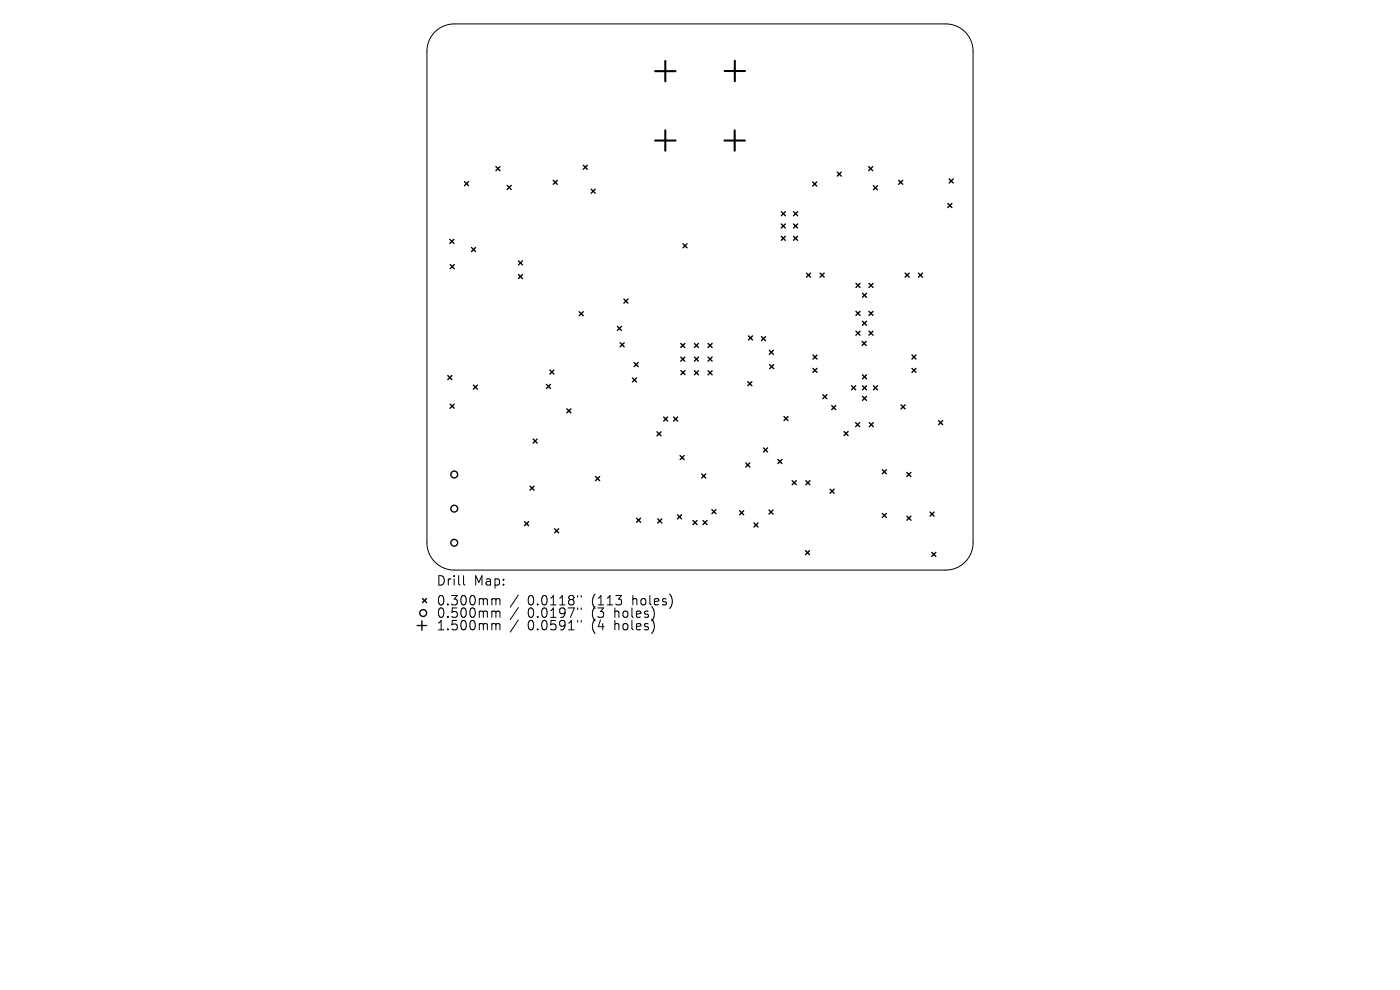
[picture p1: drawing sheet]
<svg xmlns="http://www.w3.org/2000/svg" width="297mm" height="210mm" viewBox="0 0 297 210" stroke-linecap="round" stroke-linejoin="round" font-family="sans-serif">
<defs><g id="words">
<g font-size="2.8">
<text x="92.5" y="124.5">Drill</text>
<text x="100.5" y="124.5">Map:</text>
<text x="92.5" y="128.7">0.300mm</text>
<text x="92.5" y="131.3">0.500mm</text>
<text x="111.9" y="128.7">0.0118&quot;</text>
<text x="111.9" y="131.3">0.0197&quot;</text>
<text x="125.7" y="128.7">(113</text>
<text x="125.7" y="131.3">(3</text>
<text x="130.6" y="131.3">holes)</text>
<text x="134.4" y="128.7">holes)</text>
<text x="92.5" y="134">1.500mm</text>
<text x="111.9" y="134">0.0591&quot;</text>
<text x="125.7" y="134">(4</text>
<text x="130.6" y="134">holes)</text>
</g>
</g></defs>
<g fill="none" stroke="#000" stroke-width=".21">
<path d="M92.3 6.8a5.8 5.8 0 0 1 4.1-1.7h104.2a5.8 5.8 0 0 1 5.8 5.8v104.2a5.8 5.8 0 0 1-5.8 5.8h-104.2a5.8 5.8 0 0 1-5.8-5.8v-104.2a5.8 5.8 0 0 1 1.7-4.1zM98.3 122.1v1.7l.3 .3M104.6 127l.5 .1 .1 .2M104.6 129.6h.3l.3 .3M104.6 132.3h.3l.3 .3M105.2 127.3l.3-.3 .5 .1 .1 1.2M105.2 127.3v1M105.2 129.9v1.1M105.2 132.6v1M105.2 129.9l.3-.3 .5 .1 .1 1.3M105.2 132.6l.3-.3 .5 .1 .1 1.2M110 126.2l-1.8 2.6"/>
<path d="M110 128.9l-1.8 2.5M110 131.5l-1.8 2.6M122.5 126.3v.4M122.5 129v.3M122.5 131.6v.4M123.3 126.3v.4M123.3 129v.3M123.3 131.6v.4"/>
</g>
<g fill="none" stroke="#000" stroke-width=".29">
<path d="M98.5 38.5l.9 .9M99.4 38.5l-.9 .9M105.2 35.3l.9 .9M106.1 35.3l-.9 .9M107.6 39.3l.9 .9M108.5 39.3l-.9 .9M117.4 38.2l.8 .9M118.2 38.2l-.8 .9M123.7 35.1l.9 .8M124.6 35.1l-.9 .8M172.4 38.6l.9 .9M173.3 38.6l-.9 .9"/>
<path d="M177.6 36.5l.9 .9M178.5 36.5l-.9 .9M184.3 35.3l.8 .9M185.1 35.3l-.8 .9M185.3 39.4l.9 .9M186.2 39.4l-.9 .9M190.6 38.2l.9 .9M191.5 38.2l-.9 .9M201.4 37.9l.8 .9M202.2 37.9l-.8 .9M95.4 50.8l.9 .8M95.5 56.1l.9 .9"/>
<path d="M96.3 50.8l-.9 .8M96.4 56.1l-.9 .9M100 52.5l.9 .9M100.9 52.5l-.9 .9M110 55.3l.8 .9M110 58.2l.8 .9M110.8 55.3l-.8 .9M110.8 58.2l-.8 .9M125.4 40.1l.9 .9M126.3 40.1l-.9 .9M144.9 51.7l.8 .9M145.7 51.7l-.8 .9"/>
<path d="M165.7 44.9l.9 .9M165.7 47.5l.9 .9M165.7 50.1l.9 .9M166.6 44.9l-.9 .9M166.6 47.5l-.9 .9M166.6 50.1l-.9 .9M168.3 47.5l.9 .9M168.3 50.1l.9 .9M168.3 44.9l.9 .9M169.2 44.9l-.9 .9M169.2 47.5l-.9 .9M169.2 50.1l-.9 .9"/>
<path d="M171.1 57.9l.9 .9M172 57.9l-.9 .9M174 57.9l.8 .9M174.8 57.9l-.8 .9M192 57.9l.9 .9M192.9 57.9l-.9 .9M194.8 57.9l.9 .9M195.7 57.9l-.9 .9M201.1 43.2l.8 .8M201.9 43.2l-.8 .8M95 79.7l.9 .8M95.9 79.7l-.9 .8"/>
<path d="M116.6 78.5l.9 .9M117.5 78.5l-.9 .9M122.9 66.1l.8 .9M123.7 66.1l-.8 .9M131 69.2l.8 .9M131.6 72.7l.8 .9M131.8 69.2l-.8 .9M132.4 63.4l.8 .9M132.4 72.7l-.8 .9M133.2 63.4l-.8 .9M134.5 76.9l.9 .9M135.4 76.9l-.9 .9"/>
<path d="M144.4 72.9l.9 .8M144.4 75.7l.9 .9M144.4 78.6l.9 .9M145.3 72.9l-.9 .8M145.3 75.7l-.9 .9M145.3 78.6l-.9 .9M147.3 75.7l.9 .9M147.3 78.6l.9 .9M147.3 72.9l.9 .8M148.2 72.9l-.9 .8M148.2 75.7l-.9 .9M148.2 78.6l-.9 .9"/>
<path d="M150.2 78.6l.9 .9M150.2 75.7l.9 .9M150.2 72.9l.9 .8M151.1 72.9l-.9 .8M151.1 75.7l-.9 .9M151.1 78.6l-.9 .9M158.8 71.3l.9 .8M159.7 71.3l-.9 .8M161.5 71.4l.9 .9M162.4 71.4l-.9 .9M163.2 74.3l.9 .9M163.3 77.3l.8 .9"/>
<path d="M164.1 74.3l-.9 .9M164.1 77.3l-.8 .9M172.5 75.3l.8 .9M172.5 78.1l.8 .9M173.3 75.3l-.8 .9M173.3 78.1l-.8 .9M181.6 60.1l.9 .9M181.6 66l.9 .9M181.6 70.2l.9 .9M182.5 60.1l-.9 .9M182.5 66l-.9 .9M182.5 70.2l-.9 .9"/>
<path d="M182.9 72.4l.9 .9M183 62.2l.8 .9M183 68.1l.8 .9M183 79.5l.8 .9M183.8 72.4l-.9 .9M183.8 62.2l-.8 .9M183.8 68.1l-.8 .9M183.8 79.5l-.8 .9M184.3 66l.9 .9M184.3 60.1l.9 .9M184.3 70.2l.9 .9M185.2 60.1l-.9 .9"/>
<path d="M185.2 66l-.9 .9M185.2 70.2l-.9 .9M193.5 75.3l.8 .9M193.5 78.1l.8 .9M194.3 75.3l-.8 .9M194.3 78.1l-.8 .9M95.5 85.7l.9 .9M96.4 85.7l-.9 .9M100.4 81.7l.9 .9M101.3 81.7l-.9 .9M113.1 93.1l.9 .9M114 93.1l-.9 .9"/>
<path d="M115.9 81.5l.9 .9M116.8 81.5l-.9 .9M120.3 86.7l.8 .9M121.1 86.7l-.8 .9M134.2 80.2l.8 .8M135 80.2l-.8 .8M139.4 91.6l.8 .9M140.2 91.6l-.8 .9M140.8 88.5l.9 .8M141.7 88.5l-.9 .8M142.9 88.5l.9 .8M143.8 88.5l-.9 .8"/>
<path d="M144.3 96.6l.8 .9M145.1 96.6l-.8 .9M158.2 98.2l.9 .9M158.6 81l.9 .8M159.1 98.2l-.9 .9M159.5 81l-.9 .8M162 95l.8 .9M162.8 95l-.8 .9M165 97.5l.9 .8M165.9 97.5l-.9 .8M166.3 88.3l.9 .9M167.2 88.3l-.9 .9"/>
<path d="M174.6 83.7l.8 .9M175.4 83.7l-.8 .9M176.4 86l.9 .9M177.3 86l-.9 .9M179 91.5l.9 .9M179.9 91.5l-.9 .9M180.7 81.8l.8 .9M181.5 89.6l.9 .9M181.5 81.8l-.8 .9M182.4 89.6l-.9 .9M183 81.8l.8 .9M183 84.1l.8 .8"/>
<path d="M183.8 81.8l-.8 .9M183.8 84.1l-.8 .8M184.4 89.6l.9 .9M185.3 89.6l-.9 .9M185.3 81.8l.9 .9M186.2 81.8l-.9 .9M187.2 99.6l.8 .9M188 99.6l-.8 .9M191.1 85.9l.9 .9M192 85.9l-.9 .9M199.1 89.2l.9 .9M200 89.2l-.9 .9"/>
<path d="M111.3 110.6l.9 .9M112.2 110.6l-.9 .9M112.4 103.1l.9 .9M113.3 103.1l-.9 .9M117.7 112.2l.8 .8M118.5 112.2l-.8 .8M126.3 101.1l.9 .9M127.2 101.1l-.9 .9M135 109.9l.9 .9M135.9 109.9l-.9 .9M139.5 110.1l.9 .8M140.4 110.1l-.9 .8"/>
<path d="M143.7 109.2l.9 .9M144.6 109.2l-.9 .9M147 110.4l.9 .9M147.9 110.4l-.9 .9M148.8 100.5l.9 .9M149.1 110.4l.9 .9M149.7 100.5l-.9 .9M150 110.4l-.9 .9M151 108.1l.9 .9M151.9 108.1l-.9 .9M156.9 108.3l.9 .9M157.8 108.3l-.9 .9"/>
<path d="M159.9 110.9l.9 .9M160.8 110.9l-.9 .9M163.1 108.2l.9 .9M164 108.2l-.9 .9M168.1 102l.8 .8M168.9 102l-.8 .8M170.9 116.8l.8 .9M170.9 102l.9 .8M171.7 116.8l-.8 .9M171.8 102l-.9 .8M176.1 103.8l.9 .8M177 103.8l-.9 .8"/>
<path d="M187.2 108.9l.8 .9M188 108.9l-.8 .9M192.4 100.2l.9 .9M192.4 109.5l.9 .9M193.3 100.2l-.9 .9M193.3 109.5l-.9 .9M197.3 108.6l.9 .9M197.7 117.2l.8 .8M198.2 108.6l-.9 .9M198.5 117.2l-.8 .8M88.5 132.7h2M89.5 131.7v2"/>
<path d="M89.6 127l.9 .8M90.5 127l-.9 .8"/>
<circle cx="96.4" cy="100.7" r=".72"/>
<circle cx="96.4" cy="107.9" r=".72"/>
<circle cx="96.4" cy="115.1" r=".72"/>
<circle cx="89.8" cy="130" r=".72"/>
</g>
<path d="M139 15.1h4.3M141.1 12.9v4.4M153.7 15.1h4.4M155.9 12.9v4.3M139 29.8h4.3M141.1 27.6v4.4M153.7 29.8h4.3M155.9 27.6v4.4" fill="none" stroke="#000" stroke-width=".43"/>
<use href="#words"/>
</svg>
